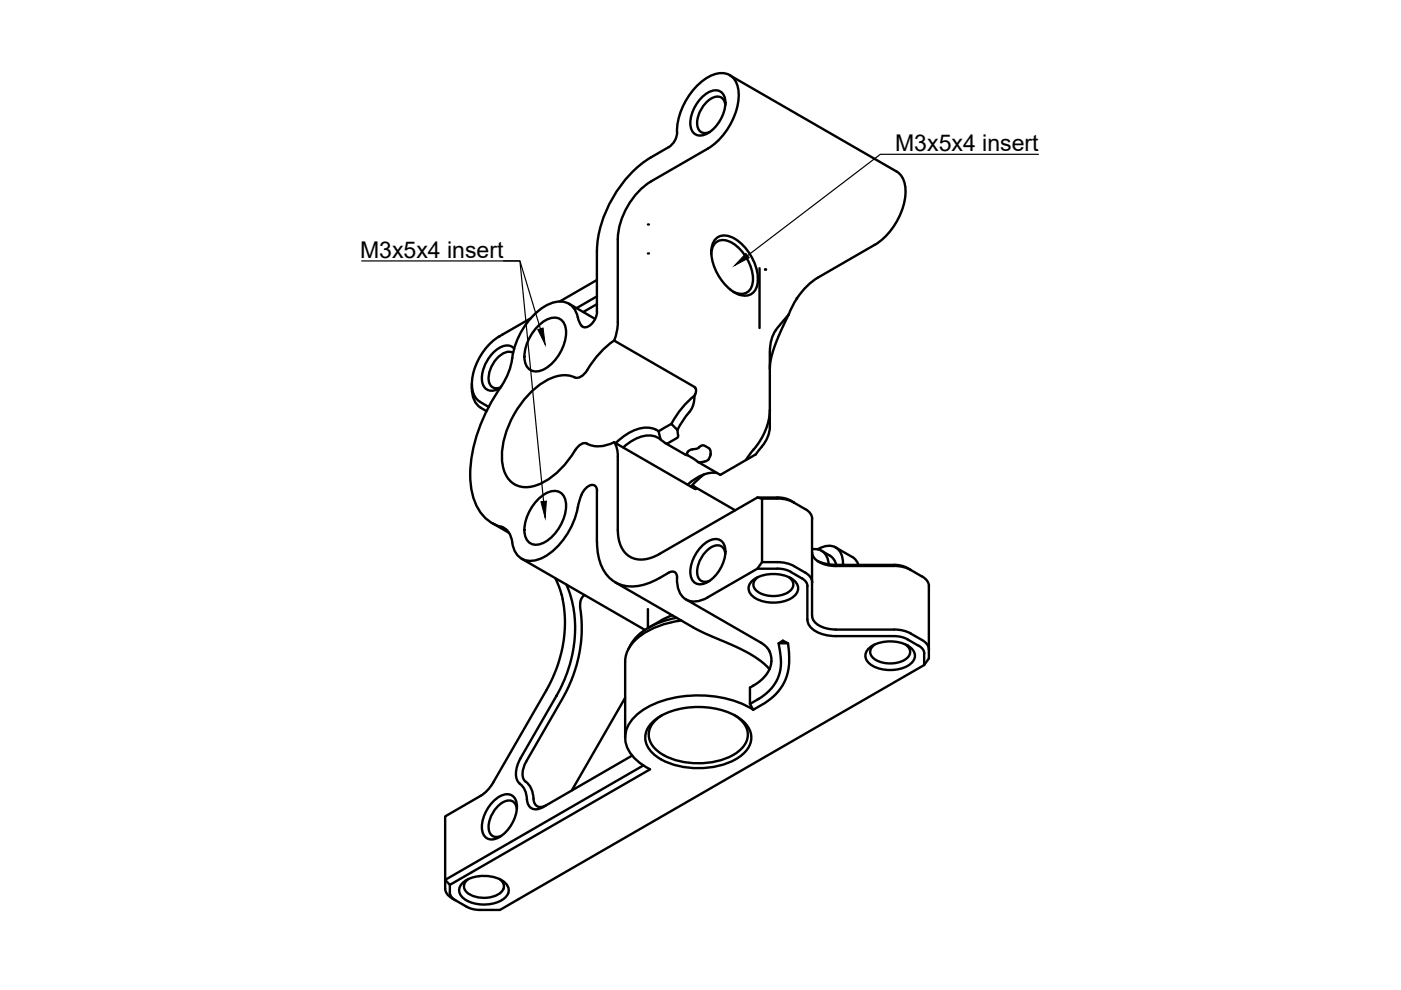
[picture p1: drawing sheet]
<svg xmlns="http://www.w3.org/2000/svg" width="297mm" height="210mm" viewBox="0 0 297 210" stroke-linecap="round" stroke-linejoin="round" font-family="sans-serif">
<defs><g id="words">
<g font-size="4.9">
<text x="189.8" y="32">M3x5x4 insert</text>
<text x="76.3" y="54.6">M3x5x4 insert</text>
</g>
</g></defs>
<!-- layer: Visible -->
<g fill="none" stroke="#000" stroke-width=".51">
<path d="M154.7 16l35.4 20.3a5 5 0 0 1 1.8 5.3 14.6 14.6 0 0 1-6.4 10.3M138.1 33.3a25.4 25.4 0 0 0-11.5 19.9M138.1 38.4a15.6 15.6 0 0 0-7.1 12.3M141.8 31.2l-3.8 2.2M141.8 31.2a4.1 4.1 0 0 0 1.8-4.1 14.4 14.4 0 0 1 7.2-11.1 3.7 3.7 0 0 1 5.8 3.1 14.1 14.1 0 0 1-6.5 12.4l-12.1 7M148.8 20.7a3.5 3.5 0 0 1 3.9-1.3 3.5 3.5 0 0 1 .9 4 7.8 7.8 0 0 1-4.3 5.2 2.18 2.18 0 0 1-2.2-.4 2.18 2.18 0 0 1-.7-2.1 8.2 8.2 0 0 1 2.4-5.4zM153.8 22.2a1.8 1.8 0 0 0-1.1-1.7 1.8 1.8 0 0 0-2 .4 6.1 6.1 0 0 0-2.7 6.4 1.65 1.65 0 0 0 2.5 .7M126.6 53.2v12.9a3.5 3.5 0 0 1-2.6 3.3 2.38 2.38 0 0 1-1.5-2.1 3.8 3.8 0 0 0-5.2-3.2 14 14 0 0 0-7.9 8.7l-.6 2.1a15.7 15.7 0 0 1-3.4 8.3 32.4 32.4 0 0 0-5.7 18.9 10.7 10.7 0 0 0 4.7 8.8l.9 .5a3.7 3.7 0 0 1 3.3 3.6 4 4 0 0 0 5.7 3.6 15.1 15.1 0 0 0 8.2-11 7.5 7.5 0 0 1 2-4.4 1.15 1.15 0 0 1 1.4-.3 1.15 1.15 0 0 1 .7 1.2v10.8M126.6 59.4l-7.9 4.5M131 50.7v18.1l-.3 1.7-.5 1.7M150.8 53.9v-.6a3.5 3.5 0 0 1 1.9-3.2 4.9 4.9 0 0 1 4.5 1.6 11.3 11.3 0 0 1 3.5 7.1M150.8 53.8a2.55 2.55 0 0 1 3.7-2.6 9.4 9.4 0 0 1 5.1 8.7 2.55 2.55 0 0 1-4.1 1.9"/>
<path d="M150.8 53.9a10.4 10.4 0 0 0 5 8.2l.9 .4M160.7 58.8v.8M160.7 59.6a2.83 2.83 0 0 1-4 2.8M161 56.9v12.6M185.4 51.9l-12 7a13.9 13.9 0 0 0-4.4 4.3M105.9 71.3a12.6 12.6 0 0 0-5.8 10.9 3.9 3.9 0 0 0 1.7 3l1.8 1.1M105.9 71.3h.1M106.6 70.9h.1M108.8 74.8a2.55 2.55 0 0 0-3 .8 6.1 6.1 0 0 0-2 5.7 1.62 1.62 0 0 0 2.3 .8M109 73.9a2.41 2.41 0 0 0-3.3-.1 7.9 7.9 0 0 0-3.4 7.3 2.07 2.07 0 0 0 3.1 1.5l.7-.4M112.5 67.5l-6.6 3.8M114.2 69a4.3 4.3 0 0 1 4.3-1.5 3.3 3.3 0 0 1 1.5 3.9 9.5 9.5 0 0 1-5.2 7.1 2.46 2.46 0 0 1-3.5-2 9.3 9.3 0 0 1 2.9-7.5z"/>
<path d="M120.6 64.4l5.6 3.2M126.6 62.8l-4.4 2.5M126.6 64.5l-2.9 1.7M130.2 72.2l17 9.8 .4 .7-.1 .5-.3 .7M130.2 72.2a21.2 21.2 0 0 0-6.1 6.8 2.19 2.19 0 0 1-3.1 .7 8.4 8.4 0 0 0-7.3 2.4 20.3 20.3 0 0 0-7.3 15.3 5.9 5.9 0 0 0 3.5 5.7 7.9 7.9 0 0 0 7.2-2 19.6 19.6 0 0 0 4.8-5.6M163.2 74.6v15.9a8.8 8.8 0 0 1-2.7 5.5l-.3 .4-7.5 4.3-4.7-2.8M167.2 66.7l-1.8 3.8-1.3 3.3-.7 2.4-.2 2M167.2 66.7l-1.9 2.3a7.7 7.7 0 0 0-2.1 5.6M168.9 63.3l-1.7 3.4M169 63.2l-.1 .1M100 81.4v.8M100 82.2a4.8 4.8 0 0 0 3.1 5"/>
<path d="M124.4 94.1a2.21 2.21 0 0 0-2.4 1.4M130.2 93.8l17.4 9.9-.2-.3M130.2 93.8a6.3 6.3 0 0 1-5.8 .3M130.2 93.8l.6 1.3 .2 1.7M131 96.8v15.5M139.6 91.4a5 5 0 0 0-5.4 0 13.2 13.2 0 0 0-3.7 2.5M140.1 93.2a5.2 5.2 0 0 0-6.2 .3l-1.8 1.4M141.1 94l4.3 2.5M142.3 89.9l-2.7 1.6 .2 .6a2.07 2.07 0 0 0 1.4 1.9h.3l2.2-1.2 .1-.4-.2-1.2M142.3 89.9l1.3 1.3M145.4 96.5h.1M145.5 96.4l2.5 1.6 1.3-.1"/>
<path d="M146.8 95.3l1.1-.2 1-.7 .5 .1 .9 .5 .4 .7-.1 .8-.3 .8M146.8 95.3a1.6 1.6 0 0 0-1.3 1.2M147.2 83.9l-.1 1.5-.4 1.1-1.7 2.4-1.4 2.3M147.3 83.9a18.8 18.8 0 0 0-4.9 6M150.3 97.3l-.4 .4-.6 .2M163.2 86.9a14.8 14.8 0 0 1-4.3 9.5l-.8 1.1M104.4 110.9l3.5 2.1M106.3 111.7l1 .6M110.6 118.5l26.1 15.1M114.2 105.8a4.3 4.3 0 0 1 4.3-1.6 3.3 3.3 0 0 1 1.5 3.9 9.5 9.5 0 0 1-5.2 7.2 2.46 2.46 0 0 1-3.5-2.1 9.3 9.3 0 0 1 2.9-7.4zM126.6 114.9a9.9 9.9 0 0 0 3.4 8.3 8.1 8.1 0 0 0 8.4 .1l3.4-1.9a1.09 1.09 0 0 1 1.3-.1 1.09 1.09 0 0 1 .4 1.2 4.3 4.3 0 0 0 3 5 5.2 5.2 0 0 0 3.6-.9l10.5-6h4.2M146.3 103.1l.9 .1"/>
<path d="M147.2 103.2l8.7 5M147.2 103.2l.2 .2M147.3 103.2l-.4 .2M148.8 115.8a3.5 3.5 0 0 1 3.9-1.3 3.5 3.5 0 0 1 .9 4.1 7.8 7.8 0 0 1-4.3 5.1 2.18 2.18 0 0 1-2.2-.3 2.18 2.18 0 0 1-.7-2.2 8.2 8.2 0 0 1 2.4-5.4zM149.3 100.6l-2.7 2.5M152.1 100.3a7.6 7.6 0 0 0-6.3 2.5M153.8 117.4a1.8 1.8 0 0 0-1.1-1.7 1.8 1.8 0 0 0-2 .4 6.1 6.1 0 0 0-2.7 6.3 1.65 1.65 0 0 0 2.5 .7M160.6 105.5l1 .2v13.5l-1 1.4M161.6 119.2h3.9l1.2 .2a11.4 11.4 0 0 1 4 2 2.57 2.57 0 0 1 1.5 2M161.6 105.7h3.2M164.8 105.7l1.9 .2 1.7 .6M172.2 110v20.6"/>
<path d="M172.2 117.1a3.4 3.4 0 0 0 3 2.7l2 .2h13l1.9 .4 1 .4M172.2 110a2.35 2.35 0 0 0-1.5-2.1l-3-1.8-1.4-.5-1-.1h-4.7l-20.8 11.9a5.9 5.9 0 0 1-7 .1 6.6 6.6 0 0 1-1.8-5.2M172.2 116.5a2.98 2.98 0 0 1 3.5 3.1M173.3 116.5a3.3 3.3 0 0 1 4.8 .5l.6 1.5v1M173.3 118.9l2.1 .7 1.8 .2M174.2 116.8l1.7 1M175.9 117.8a3 3 0 0 1 1.4 2M177.2 116.1l3.8 2.2 .6 .6 .4 .9M177.2 119.8h12.3M178.7 119.5v.3M189.6 119.8l2 .3 1.5 .8M117.7 122.6l.8 1.8 .8 2.6"/>
<path d="M119.3 127l.5 4.4-.3 4.7-.5 2.3-.8 2.9-2 4.4-12.3 21.2-1.6 1.6-7.9 4.6v13.5l42-24.3M120.1 123.9l1.2 3.6 .4 2.3 .2 2.2-.2 4.5-.8 3.9-1.1 3.5-1.3 2.8-8.2 14.1M124 126.2l-.8 .8-.2 .7 .3 4.6-.1 3.7-.6 3.5-1.1 3.8-2.1 4.6-7.9 13.6M130.5 123.5l17.7 10.2 7.9 3.4 2.9 1.5 2.4 1.6 1.7 1.7M137.4 129.2v4M142.6 130.5l-1.9 .8-3.2 1.8M143.5 131a14.5 14.5 0 0 0-9.3 5l-1 1.6M144.4 131.6a16.5 16.5 0 0 0-10.5 5 5.9 5.9 0 0 0-1.4 3.7v16.1M145.5 127.1l16.1 9.3 1.4 1.4 .6 1.8-.3 1.8-.4 1-.9 1.2-1.2 1-1.8 1.2v3.5M159.6 123.1a7.7 7.7 0 0 1 8.8 0 2.18 2.18 0 0 1 .8 2.1 2.18 2.18 0 0 1-1.5 1.7 7.9 7.9 0 0 1-8.1-.5 2.04 2.04 0 0 1 0-3.3zM160.7 122.4a1.8 1.8 0 0 0-1 1.8 1.8 1.8 0 0 0 1.4 1.5 6.1 6.1 0 0 0 6.8-.8 1.65 1.65 0 0 0-.6-2.5M164.8 120.6l1.5 .1 1.4 .5"/>
<path d="M165.1 136.4l.9-.6 1.1 .6 .2 4-.3 2.2-.4 1.3-1 1.9-1.4 1.7-1.7 1.3-2.8 1.7M167.1 136.4h-2l.4 3.1 .1 1.6-.4 1.9-.8 1.8-.8 1.2-1 .9-1.2 1-2.4 1.4M167.6 121.3l2.4 1.3M170 122.6a2.08 2.08 0 0 1 1.2 1.7M171.2 124.3v7.1M171.2 131.4a3.7 3.7 0 0 0 3 3l1.9 .4 1.1 .1h13.4l1.4 .4 2.8 1.6M172.2 130.6a3.4 3.4 0 0 0 3 2.6l2 .3h13l1.3 .2a11.6 11.6 0 0 1 4 2 2.57 2.57 0 0 1 1.5 2M184.3 137.4a7.7 7.7 0 0 1 8.8 0 2.18 2.18 0 0 1 .9 2.1 2.18 2.18 0 0 1-1.5 1.7 7.9 7.9 0 0 1-8.2-.5 2.04 2.04 0 0 1 0-3.3zM185.4 136.7a1.8 1.8 0 0 0-.9 1.8 1.8 1.8 0 0 0 1.3 1.5 6.1 6.1 0 0 0 6.9-.8 1.65 1.65 0 0 0-.7-2.5M193.1 120.9a7 7 0 0 1 3.6 2.5l.3 .9M194.8 136.9a2 2 0 0 1 1.1 1.6v2.5l-89.9 51.9h-4.7l-1.5-.3-.9-.4M196.9 124.3v15.3l-1 1.4"/>
<path d="M132.5 147.9l-11 19.3M138 153.4a13.7 13.7 0 0 1 10.4-3.5 14.1 14.1 0 0 1 9.5 3.3 4.2 4.2 0 0 1-.1 6.4 15.2 15.2 0 0 1-11.7 3.2 12.4 12.4 0 0 1-8.2-3.6 4.1 4.1 0 0 1 .1-5.8zM140.4 151.6a4.6 4.6 0 0 0-2.6 5.5 7.8 7.8 0 0 0 5.1 4 16.2 16.2 0 0 0 13.5-1.6 4.2 4.2 0 0 0 .3-7.2l-1-.7M159 149.2l.7 1.3M159.7 150.5a24 24 0 0 0-22.6-.4 8 8 0 0 0-4.5 5.9 7.3 7.3 0 0 0 4.1 6.5l1.1 .6M104.6 169.9a3.5 3.5 0 0 1 3.9-1.3 3.5 3.5 0 0 1 .9 4.1 7.8 7.8 0 0 1-4.3 5.1 2.18 2.18 0 0 1-2.2-.3 2.18 2.18 0 0 1-.7-2.2 8.2 8.2 0 0 1 2.4-5.4zM109.6 171.5a1.8 1.8 0 0 0-1.1-1.7 1.8 1.8 0 0 0-2 .4 6.1 6.1 0 0 0-2.7 6.3 1.65 1.65 0 0 0 2.4 .7M110.4 160.8a5.2 5.2 0 0 0-.5 5l.3 .4a4.2 4.2 0 0 1 1.5 3.2M111.6 161.5a4 4 0 0 0-.5 3.9 4.8 4.8 0 0 1 2 4 1.6 1.6 0 0 0 .9 1.6 1.6 1.6 0 0 0 1.8-.2M121.5 167.2l-.2 .4M134 160.2l-18.9 10.9a2.02 2.02 0 0 1-2.3 .3 2.02 2.02 0 0 1-1.1-2M137.8 163.1l-42.4 24.5-1-1a3.3 3.3 0 0 0 .9 3.5l3.6 2.1"/>
<path d="M95.4 187.6a2.89 2.89 0 0 0 .4 2.7l.8 .6M97.9 187.4a7.4 7.4 0 0 1 9.4 0 2.12 2.12 0 0 1-.8 3.4 7.9 7.9 0 0 1-8.2-.3 2.02 2.02 0 0 1-.4-3.1zM99.3 186.4a1.73 1.73 0 0 0-.9 1.6 1.73 1.73 0 0 0 1 1.5 6 6 0 0 0 7.1-.7 1.68 1.68 0 0 0-.6-2.4"/>
</g>
<g fill="#000">
<circle cx="137.4" cy="47.6" r=".25"/>
<circle cx="137.4" cy="53.7" r=".25"/>
<circle cx="162.2" cy="57.1" r=".25"/>
</g>
<!-- layer: Annotations -->
<path d="M158.2 53.7l.7 .9-3.2 1.7zM114 69.9l1.1-.4 .5 3.6zM114.7 106.4l1.1-.2-.2 3.6z" fill="#000" stroke="#000" stroke-width=".21"/>
<path d="M220.2 32.7h-33.6l-28.1 21.5M76.7 55.3h33.5l4.4 14.4M106.7 55.3h3.5l5.1 51" fill="none" stroke="#000" stroke-width=".25"/>
<use href="#words"/>
</svg>
